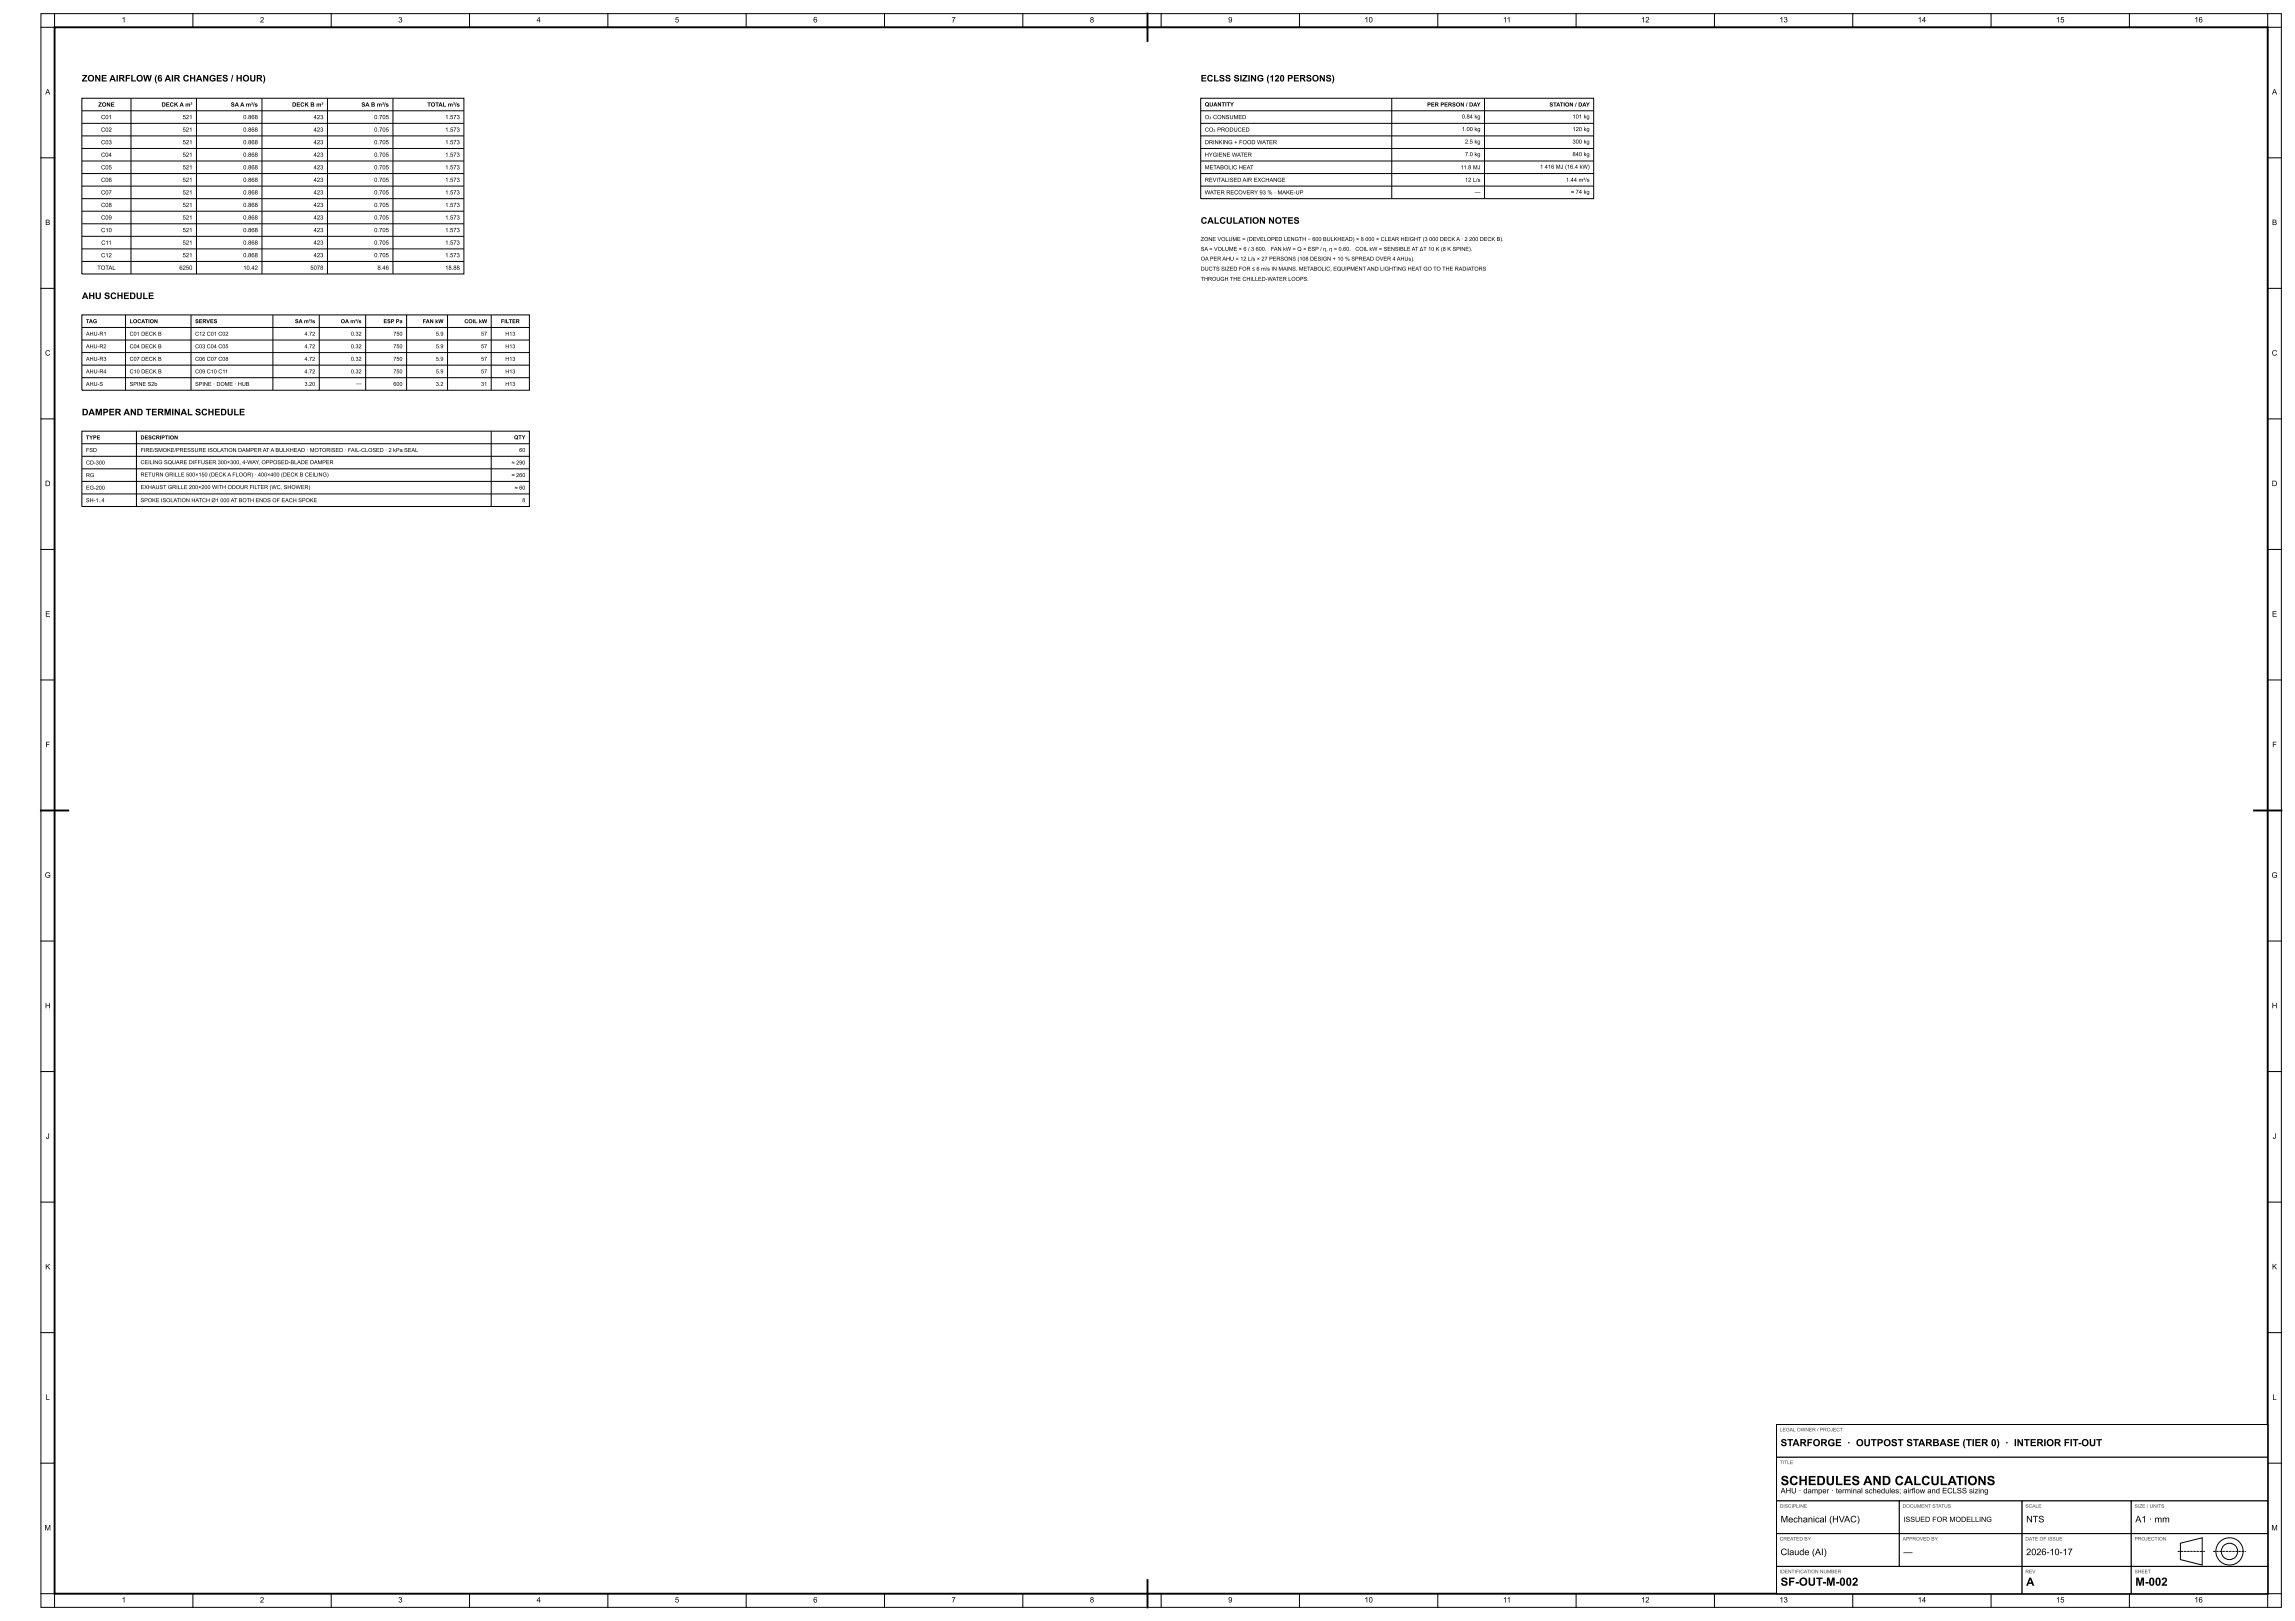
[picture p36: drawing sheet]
<svg xmlns="http://www.w3.org/2000/svg" width="841mm" height="594mm" viewBox="0 0 841 594" stroke-linecap="round" stroke-linejoin="round" font-family="sans-serif">
<defs><g id="words">
<text font-size="4.7" x="652.5" y="544.2">SCHEDULES AND CALCULATIONS</text>
<g font-size="4.2">
<text x="652.5" y="581.1">SF-OUT-M-002</text>
<text x="742.5" y="581.1">A</text>
<text x="782.5" y="581.1">M-002</text>
</g>
<text font-size="3.6" x="652.5" y="529.9">STARFORGE · OUTPOST STARBASE (TIER 0) · INTERIOR FIT-OUT</text>
<g font-size="3.3">
<text x="30" y="29.9">ZONE AIRFLOW (6 AIR CHANGES / HOUR)</text>
<text x="440" y="29.9">ECLSS SIZING (120 PERSONS)</text>
<text x="440" y="82">CALCULATION NOTES</text>
<text x="30" y="109.6">AHU SCHEDULE</text>
<text x="30" y="152.2">DAMPER AND TERMINAL SCHEDULE</text>
<text x="652.5" y="557.9">Mechanical (HVAC)</text>
<text x="742.5" y="557.9">NTS</text>
<text x="782.5" y="557.9">A1 · mm</text>
<text x="652.5" y="569.9">Claude (AI)</text>
<text x="697.5" y="569.9">—</text>
<text x="742.5" y="569.9">2026-10-17</text>
</g>
<g font-size="2.8">
<text x="44.6" y="8.2">1</text>
<text x="95.3" y="8.2">2</text>
<text x="145.9" y="8.2">3</text>
<text x="196.6" y="8.2">4</text>
<text x="247.3" y="8.2">5</text>
<text x="298" y="8.2">6</text>
<text x="348.7" y="8.2">7</text>
<text x="399.4" y="8.2">8</text>
<text x="450.1" y="8.2">9</text>
<text x="500" y="8.2">10</text>
<text x="550.8" y="8.2">11</text>
<text x="601.4" y="8.2">12</text>
<text x="652.1" y="8.2">13</text>
<text x="702.7" y="8.2">14</text>
<text x="753.4" y="8.2">15</text>
<text x="804.1" y="8.2">16</text>
<text x="16.6" y="34.6">A</text>
<text x="832.6" y="34.6">A</text>
<text x="16.6" y="82.5">B</text>
<text x="832.6" y="82.5">B</text>
<text x="16.5" y="130.3">C</text>
<text x="832.5" y="130.3">C</text>
<text x="16.5" y="178.1">D</text>
<text x="832.5" y="178.1">D</text>
<text x="16.6" y="226">E</text>
<text x="832.6" y="226">E</text>
<text x="16.7" y="273.8">F</text>
<text x="832.7" y="273.8">F</text>
<text x="16.4" y="321.6">G</text>
<text x="832.4" y="321.6">G</text>
<text x="16.5" y="369.5">H</text>
<text x="832.5" y="369.5">H</text>
<text x="16.8" y="417.3">J</text>
<text x="832.8" y="417.3">J</text>
<text x="16.6" y="465.1">K</text>
<text x="832.6" y="465.1">K</text>
<text x="16.7" y="513">L</text>
<text x="832.7" y="513">L</text>
<text x="652.5" y="547.2">AHU · damper · terminal schedules; airflow and ECLSS sizing</text>
<text x="16.3" y="560.8">M</text>
<text x="832.3" y="560.8">M</text>
<text x="44.6" y="587.2">1</text>
<text x="95.3" y="587.2">2</text>
<text x="145.9" y="587.2">3</text>
<text x="196.6" y="587.2">4</text>
<text x="247.3" y="587.2">5</text>
<text x="298" y="587.2">6</text>
<text x="348.7" y="587.2">7</text>
<text x="399.4" y="587.2">8</text>
<text x="450.1" y="587.2">9</text>
<text x="500" y="587.2">10</text>
<text x="550.8" y="587.2">11</text>
<text x="601.4" y="587.2">12</text>
<text x="652.1" y="587.2">13</text>
<text x="702.7" y="587.2">14</text>
<text x="753.4" y="587.2">15</text>
<text x="804.1" y="587.2">16</text>
</g>
<text font-size="2.6" x="697.5" y="557.7">ISSUED FOR MODELLING</text>
<g font-size="2.2">
<text x="36" y="39.1">ZONE</text>
<text x="59.2" y="39.1">DECK A m³</text>
<text x="84.6" y="39.1">SA A m³/s</text>
<text x="107" y="39.1">DECK B m³</text>
<text x="132.4" y="39.1">SA B m³/s</text>
<text x="156.6" y="39.1">TOTAL m³/s</text>
<text x="37" y="43.7">C01</text>
<text x="66.9" y="43.7">521</text>
<text x="89.1" y="43.7">0.868</text>
<text x="114.9" y="43.7">423</text>
<text x="137.1" y="43.7">0.705</text>
<text x="163.1" y="43.7">1.573</text>
<text x="37" y="48.3">C02</text>
<text x="37" y="52.9">C03</text>
<text x="66.9" y="48.3">521</text>
<text x="66.9" y="52.9">521</text>
<text x="89.1" y="48.3">0.868</text>
<text x="89.1" y="52.9">0.868</text>
<text x="114.9" y="48.3">423</text>
<text x="114.9" y="52.9">423</text>
<text x="137.1" y="48.3">0.705</text>
<text x="137.1" y="52.9">0.705</text>
<text x="163.1" y="48.3">1.573</text>
<text x="163.1" y="52.9">1.573</text>
<text x="37" y="57.5">C04</text>
<text x="66.9" y="57.5">521</text>
<text x="89.1" y="57.5">0.868</text>
<text x="114.9" y="57.5">423</text>
<text x="137.1" y="57.5">0.705</text>
<text x="163.1" y="57.5">1.573</text>
<text x="37" y="62.1">C05</text>
<text x="66.9" y="62.1">521</text>
<text x="89.1" y="62.1">0.868</text>
<text x="114.9" y="62.1">423</text>
<text x="137.1" y="62.1">0.705</text>
<text x="163.1" y="62.1">1.573</text>
<text x="37" y="66.7">C06</text>
<text x="37" y="71.3">C07</text>
<text x="66.9" y="66.7">521</text>
<text x="66.9" y="71.3">521</text>
<text x="89.1" y="66.7">0.868</text>
<text x="89.1" y="71.3">0.868</text>
<text x="114.9" y="66.7">423</text>
<text x="114.9" y="71.3">423</text>
<text x="137.1" y="66.7">0.705</text>
<text x="137.1" y="71.3">0.705</text>
<text x="163.1" y="66.7">1.573</text>
<text x="163.1" y="71.3">1.573</text>
<text x="37" y="75.9">C08</text>
<text x="66.9" y="75.9">521</text>
<text x="89.1" y="75.9">0.868</text>
<text x="114.9" y="75.9">423</text>
<text x="137.1" y="75.9">0.705</text>
<text x="163.1" y="75.9">1.573</text>
<text x="37" y="80.5">C09</text>
<text x="66.9" y="80.5">521</text>
<text x="89.1" y="80.5">0.868</text>
<text x="114.9" y="80.5">423</text>
<text x="137.1" y="80.5">0.705</text>
<text x="163.1" y="80.5">1.573</text>
<text x="37" y="85.1">C10</text>
<text x="37.1" y="89.7">C11</text>
<text x="66.9" y="85.1">521</text>
<text x="66.9" y="89.7">521</text>
<text x="89.1" y="85.1">0.868</text>
<text x="89.1" y="89.7">0.868</text>
<text x="114.9" y="85.1">423</text>
<text x="114.9" y="89.7">423</text>
<text x="137.1" y="85.1">0.705</text>
<text x="137.1" y="89.7">0.705</text>
<text x="163.1" y="85.1">1.573</text>
<text x="163.1" y="89.7">1.573</text>
<text x="37" y="94.3">C12</text>
<text x="66.9" y="94.3">521</text>
<text x="89.1" y="94.3">0.868</text>
<text x="114.9" y="94.3">423</text>
<text x="137.1" y="94.3">0.705</text>
<text x="163.1" y="94.3">1.573</text>
<text x="35.6" y="98.9">TOTAL</text>
<text x="65.7" y="98.9">6250</text>
<text x="89.1" y="98.9">10.42</text>
<text x="113.7" y="98.9">5078</text>
<text x="138.3" y="98.9">8.46</text>
<text x="163.1" y="98.9">18.88</text>
</g>
<g font-size="2.1">
<text x="441.5" y="39">QUANTITY</text>
<text x="523" y="39">PER PERSON / DAY</text>
<text x="567.8" y="39">STATION / DAY</text>
<text x="441.5" y="43.6">O₂ CONSUMED</text>
<text x="535.7" y="43.4">0.84 kg</text>
<text x="576.2" y="43.4">101 kg</text>
<text x="441.5" y="48.2">CO₂ PRODUCED</text>
<text x="441.5" y="52.8">DRINKING + FOOD WATER</text>
<text x="535.7" y="48">1.00 kg</text>
<text x="536.8" y="52.6">2.5 kg</text>
<text x="576.2" y="48">120 kg</text>
<text x="576.2" y="52.6">300 kg</text>
<text x="441.5" y="57.4">HYGIENE WATER</text>
<text x="536.8" y="57.2">7.0 kg</text>
<text x="576.2" y="57.2">840 kg</text>
<text x="441.5" y="62">METABOLIC HEAT</text>
<text x="535.3" y="62">11.8 MJ</text>
<text x="564.3" y="61.8">1 416 MJ (16.4 kW)</text>
<text x="441.5" y="66.6">REVITALISED AIR EXCHANGE</text>
<text x="441.5" y="71.2">WATER RECOVERY 93 % · MAKE-UP</text>
<text x="536.8" y="66.6">12 L/s</text>
<text x="540.4" y="71">—</text>
<text x="573.8" y="66.6">1.44 m³/s</text>
<text x="575.7" y="71">≈ 74 kg</text>
</g>
<g font-size="2">
<text x="440" y="88.3">ZONE VOLUME = (DEVELOPED LENGTH − 600 BULKHEAD) × 8 000 × CLEAR HEIGHT (3 000 DECK A · 2 200 DECK B).</text>
<text x="440" y="91.9">SA = VOLUME × 6 / 3 600.</text>
<text x="440" y="95.5">OA PER AHU = 12 L/s × 27 PERSONS (108 DESIGN + 10 % SPREAD OVER 4 AHUs).</text>
<text x="465.7" y="91.9">FAN kW = Q × ESP / η, η = 0.60.</text>
<text x="496.6" y="91.9">COIL kW = SENSIBLE AT ΔT 10 K (8 K SPINE).</text>
<text x="440" y="99.2">DUCTS SIZED FOR ≤ 6 m/s IN MAINS. METABOLIC, EQUIPMENT AND LIGHTING HEAT GO TO THE RADIATORS</text>
<text x="440" y="102.9">THROUGH THE CHILLED-WATER LOOPS.</text>
<text x="31.5" y="118.4">TAG</text>
<text x="47.5" y="118.4">LOCATION</text>
<text x="71.5" y="118.4">SERVES</text>
<text x="108.1" y="118.4">SA m³/s</text>
<text x="124.9" y="118.4">OA m³/s</text>
<text x="140.5" y="118.4">ESP Pa</text>
<text x="154.9" y="118.4">FAN kW</text>
<text x="170.2" y="118.4">COIL kW</text>
<text x="183.6" y="118.4">FILTER</text>
<text x="31.5" y="123">AHU-R1</text>
<text x="47.5" y="123">C01 DECK B</text>
<text x="71.5" y="123">C12 C01 C02</text>
<text x="111.6" y="123">4.72</text>
<text x="128.6" y="123">0.32</text>
<text x="144.1" y="123">750</text>
<text x="159.7" y="123">5.9</text>
<text x="176.3" y="123">57</text>
<text x="185.2" y="123">H13</text>
<text x="31.5" y="127.6">AHU-R2</text>
<text x="47.5" y="127.6">C04 DECK B</text>
<text x="71.5" y="127.6">C03 C04 C05</text>
<text x="111.6" y="127.6">4.72</text>
<text x="128.6" y="127.6">0.32</text>
<text x="144.1" y="127.6">750</text>
<text x="159.7" y="127.6">5.9</text>
<text x="176.3" y="127.6">57</text>
<text x="185.2" y="127.6">H13</text>
<text x="31.5" y="132.2">AHU-R3</text>
<text x="31.5" y="136.8">AHU-R4</text>
<text x="47.5" y="132.2">C07 DECK B</text>
<text x="47.5" y="136.8">C10 DECK B</text>
<text x="71.5" y="132.2">C06 C07 C08</text>
<text x="71.5" y="136.8">C09 C10 C11</text>
<text x="111.6" y="132.2">4.72</text>
<text x="111.6" y="136.8">4.72</text>
<text x="128.6" y="132.2">0.32</text>
<text x="128.6" y="136.8">0.32</text>
<text x="144.1" y="132.2">750</text>
<text x="144.1" y="136.8">750</text>
<text x="159.7" y="132.2">5.9</text>
<text x="159.7" y="136.8">5.9</text>
<text x="176.3" y="132.2">57</text>
<text x="176.3" y="136.8">57</text>
<text x="185.2" y="132.2">H13</text>
<text x="185.2" y="136.8">H13</text>
<text x="31.5" y="141.4">AHU-S</text>
<text x="47.5" y="141.4">SPINE S2b</text>
<text x="71.5" y="141.4">SPINE · DOME · HUB</text>
<text x="111.6" y="141.4">3.20</text>
<text x="130.5" y="141.2">—</text>
<text x="144.1" y="141.4">600</text>
<text x="159.7" y="141.4">3.2</text>
<text x="176.3" y="141.4">31</text>
<text x="185.2" y="141.4">H13</text>
<text x="31.5" y="161">TYPE</text>
<text x="51.5" y="161">DESCRIPTION</text>
<text x="188.4" y="161">QTY</text>
<text x="31.5" y="165.6">FSD</text>
<text x="51.5" y="165.6">FIRE/SMOKE/PRESSURE ISOLATION DAMPER AT A BULKHEAD · MOTORISED · FAIL-CLOSED · 2 kPa SEAL</text>
<text x="190.3" y="165.6">60</text>
<text x="31.5" y="170.2">CD-300</text>
<text x="51.5" y="170.1">CEILING SQUARE DIFFUSER 300×300, 4-WAY, OPPOSED-BLADE DAMPER</text>
<text x="187.5" y="170.2">≈ 290</text>
<text x="31.5" y="174.8">RG</text>
<text x="31.5" y="179.4">EG-200</text>
<text x="51.5" y="174.6">RETURN GRILLE 500×150 (DECK A FLOOR) · 400×400 (DECK B CEILING)</text>
<text x="51.5" y="179.2">EXHAUST GRILLE 200×200 WITH ODOUR FILTER (WC, SHOWER)</text>
<text x="187.5" y="174.8">≈ 260</text>
<text x="188.6" y="179.4">≈ 60</text>
<text x="31.5" y="184">SH-1..4</text>
<text x="51.5" y="184">SPOKE ISOLATION HATCH Ø1 000 AT BOTH ENDS OF EACH SPOKE</text>
<text x="191.4" y="184">8</text>
</g>
<g font-size="1.8" fill="#444">
<text x="652.2" y="524.5">LEGAL OWNER / PROJECT</text>
<text x="652.2" y="536.5">TITLE</text>
<text x="652.2" y="552.5">DISCIPLINE</text>
<text x="697.2" y="552.5">DOCUMENT STATUS</text>
<text x="742.2" y="552.5">SCALE</text>
<text x="782.2" y="552.5">SIZE / UNITS</text>
<text x="652.2" y="564.5">CREATED BY</text>
<text x="697.2" y="564.5">APPROVED BY</text>
<text x="742.2" y="564.5">DATE OF ISSUE</text>
<text x="782.2" y="564.5">PROJECTION</text>
<text x="652.2" y="576.5">IDENTIFICATION NUMBER</text>
<text x="742.2" y="576.5">REV</text>
<text x="782.2" y="576.5">SHEET</text>
</g>
</g></defs>
<g fill="none" stroke="#000" stroke-width=".37">
<path d="M15 5h821v584h-821zM20 5v5h-5M70.7 5v5M121.4 5v5M172.1 5v5M222.7 5v5M273.4 5v5M324.1 5v5M374.8 5v5M425.5 5v5M476.2 5v5M526.9 5v5"/>
<path d="M577.6 5v5M628.2 5v5M678.9 5v5M729.6 5v5M780.3 5v5M831 5v5h5M30 36h140v64.4h-140zM48 36v64.4M72 36v64.4M96 36v64.4M120 36v64.4M144 36v64.4"/>
<path d="M440 36h144v36.8h-144zM510 36v36.8M544 36v36.8M15 57.8h5M30 40.6h140M30 45.2h140M30 49.8h140M30 54.4h140M30 59h140M440 40.6h144M440 45.2h144M440 49.8h144"/>
<path d="M440 54.4h144M440 59h144M831 57.8h5M30 63.6h140M30 68.2h140M30 72.8h140M30 77.4h140M440 63.6h144M440 68.2h144M30 82h140M30 86.6h140M30 91.2h140"/>
<path d="M30 95.8h140M15 105.7h5M30 115.4h164v27.6h-164zM30 120h164M46 115.4v27.6M70 115.4v27.6M100 115.4v27.6M117 115.4v27.6M134 115.4v27.6M149 115.4v27.6M164 115.4v27.6M180 115.4v27.6"/>
<path d="M831 105.7h5M30 124.6h164M30 129.2h164M30 133.8h164M30 138.4h164M15 153.5h5M30 158h164v27.6h-164zM50 158v27.6M180 158v27.6M831 153.5h5M30 162.6h164M30 167.2h164"/>
<path d="M30 171.8h164M30 176.4h164M30 181h164M15 201.3h5M831 201.3h5M15 249.2h5M831 249.2h5M15 297h5M831 297h5M15 344.8h5M831 344.8h5M15 392.7h5"/>
<path d="M831 392.7h5M15 440.5h5M831 440.5h5M15 488.3h5M831 488.3h5M15 536.2h5M831 536.2h5M15 584h5v5M70.7 584v5M121.4 584v5M172.1 584v5M222.7 584v5"/>
<path d="M273.4 584v5M324.1 584v5M374.8 584v5M425.5 584v5M476.2 584v5M526.9 584v5M577.6 584v5M628.2 584v5M678.9 584v5M729.6 584v5M780.3 584v5M836 584h-5v5"/>
</g>
<path d="M20 10h811v574h-811z" fill="none" stroke="#000" stroke-width=".7" stroke-linecap="butt"/>
<path d="M420.5 5v10M15 297h10M826 297h10M420.5 579v10" fill="none" stroke="#000" stroke-width=".7"/>
<g fill="#fff" stroke="#000" stroke-width=".37">
<path d="M651 522h180v62h-180z"/>
<path d="M651 522h180v12h-180z"/>
<path d="M651 534h180v16h-180z"/>
<path d="M651 550h45v12h-45z"/>
<path d="M696 550h45v12h-45z"/>
<path d="M741 550h40v12h-40z"/>
<path d="M781 550h50v12h-50z"/>
<path d="M651 562h45v12h-45z"/>
<path d="M696 562h45v12h-45z"/>
<path d="M741 562h40v12h-40z"/>
<path d="M781 562h50v12h-50z"/>
<path d="M651 574h90v10h-90z"/>
<path d="M741 574h40v10h-40z"/>
<path d="M781 574h50v10h-50z"/>
</g>
<g fill="none" stroke="#000" stroke-width=".37">
<path d="M799 565.5l8-2v10l-8-2z"/>
<circle cx="817" cy="568.5" r="3"/>
<circle cx="817" cy="568.5" r="5"/>
</g>
<path d="M798 568.5h10M811 568.5h12" fill="none" stroke="#000" stroke-width=".37" stroke-dasharray=".8 .1 .1 .1" stroke-linecap="butt"/>
<use href="#words"/>
</svg>
